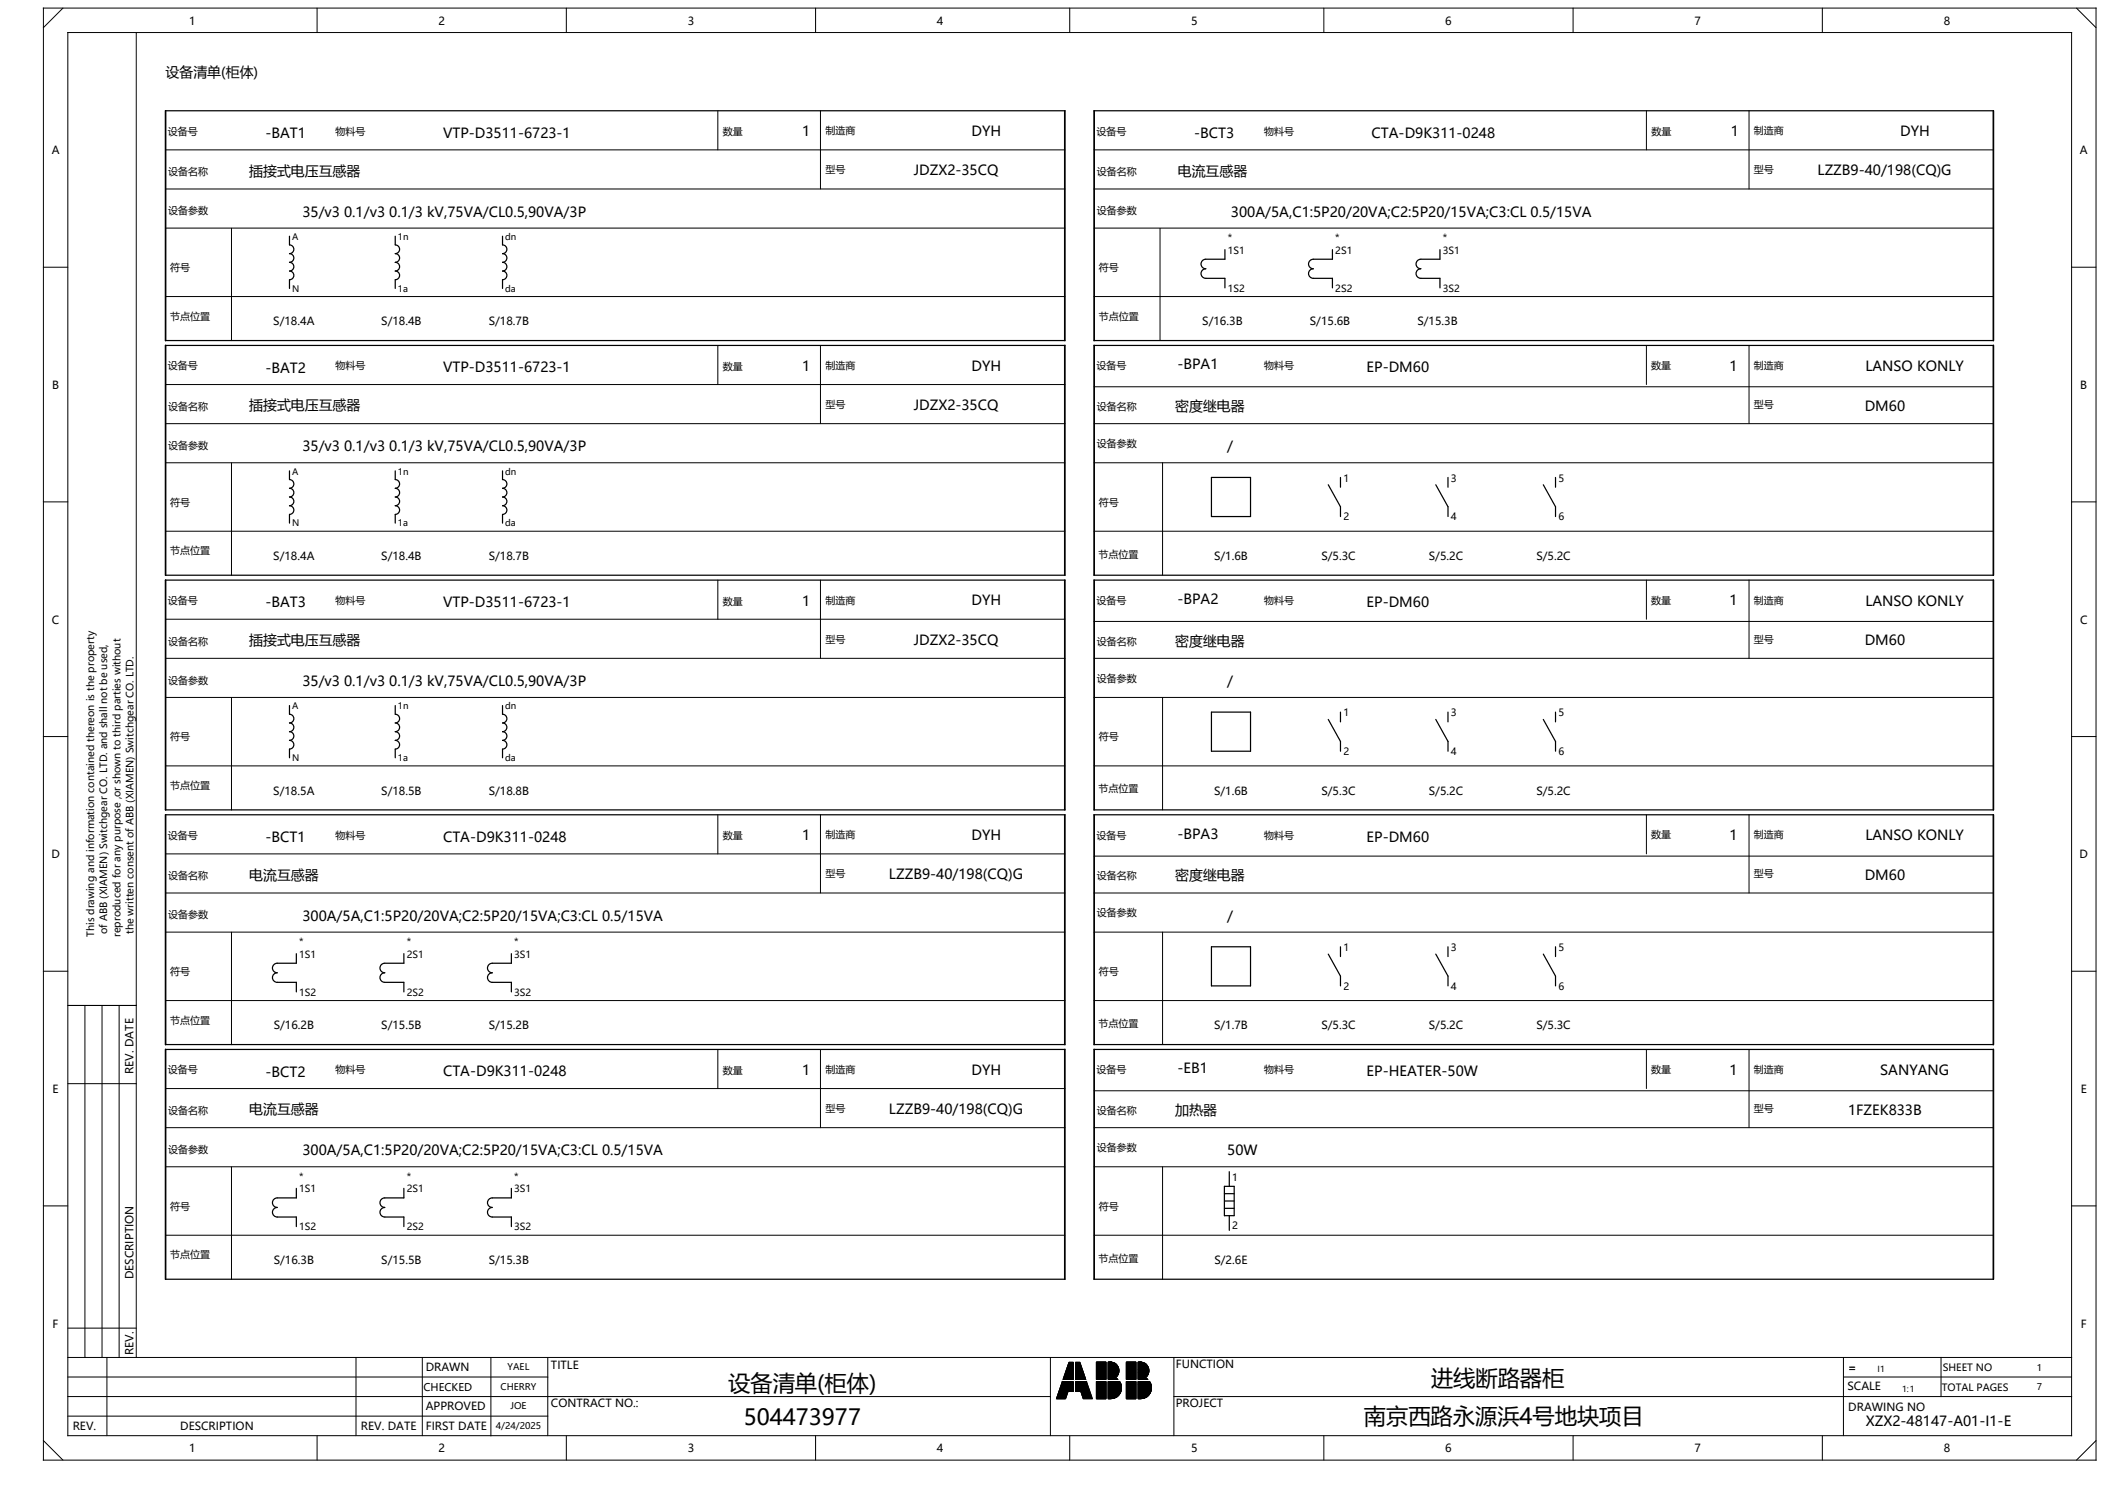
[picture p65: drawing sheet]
<svg xmlns="http://www.w3.org/2000/svg" width="297mm" height="210mm" viewBox="0 0 297 210" stroke-linecap="round" stroke-linejoin="round" font-family="sans-serif">
<defs><g id="words">
<g font-size="3.1">
<text x="102.3" y="195.2">设备清单(柜体)</text>
<text x="201" y="194.5">进线断路器柜</text>
<text x="104.4" y="200">504473977</text>
<text x="191.5" y="199.9">南京西路永源浜4号地块项目</text>
</g>
<g font-size="2">
<text x="23.3" y="10.7">设备清单(柜体)</text>
<text x="37.3" y="19.4">-BAT1</text>
<text x="62.2" y="19.3">VTP-D3511-6723-1</text>
<text x="112.7" y="19.2">1</text>
<text x="136.4" y="19.1">DYH</text>
<text x="167.7" y="19.4">-BCT3</text>
<text x="192.6" y="19.3">CTA-D9K311-0248</text>
<text x="243.1" y="19.2">1</text>
<text x="266.8" y="19.1">DYH</text>
<text x="35" y="24.7">插接式电压互感器</text>
<text x="128.3" y="24.6">JDZX2-35CQ</text>
<text x="165.4" y="24.7">电流互感器</text>
<text x="255.2" y="24.6">LZZB9-40/198(CQ)G</text>
<text x="42.5" y="30.4">35/v3 0.1/v3 0.1/3 kV,75VA/CL0.5,90VA/3P</text>
<text x="172.9" y="30.4">300A/5A,C1:5P20/20VA;C2:5P20/15VA;C3:CL 0.5/15VA</text>
<text x="37.3" y="52.3">-BAT2</text>
<text x="62.2" y="52.3">VTP-D3511-6723-1</text>
<text x="112.7" y="52.1">1</text>
<text x="136.4" y="52">DYH</text>
<text x="165.3" y="51.8">-BPA1</text>
<text x="191.9" y="52.3">EP-DM60</text>
<text x="242.9" y="52">1</text>
<text x="261.9" y="52.1">LANSO KONLY</text>
<text x="35" y="57.6">插接式电压互感器</text>
<text x="128.3" y="57.6">JDZX2-35CQ</text>
<text x="165" y="57.7">密度继电器</text>
<text x="261.9" y="57.7">DM60</text>
<text x="42.5" y="63.3">35/v3 0.1/v3 0.1/3 kV,75VA/CL0.5,90VA/3P</text>
<text x="172.3" y="63.3">/</text>
<text x="37.3" y="85.2">-BAT3</text>
<text x="62.2" y="85.2">VTP-D3511-6723-1</text>
<text x="112.7" y="85">1</text>
<text x="136.4" y="85">DYH</text>
<text x="165.3" y="84.8">-BPA2</text>
<text x="191.9" y="85.2">EP-DM60</text>
<text x="242.9" y="85">1</text>
<text x="261.9" y="85">LANSO KONLY</text>
<text x="35" y="90.6">插接式电压互感器</text>
<text x="128.3" y="90.5">JDZX2-35CQ</text>
<text x="165" y="90.6">密度继电器</text>
<text x="261.9" y="90.6">DM60</text>
<text x="42.5" y="96.3">35/v3 0.1/v3 0.1/3 kV,75VA/CL0.5,90VA/3P</text>
<text x="172.3" y="96.3">/</text>
<text x="37.3" y="118.2">-BCT1</text>
<text x="62.2" y="118.1">CTA-D9K311-0248</text>
<text x="112.7" y="118">1</text>
<text x="136.4" y="117.9">DYH</text>
<text x="165.3" y="117.7">-BPA3</text>
<text x="191.9" y="118.2">EP-DM60</text>
<text x="242.9" y="117.9">1</text>
<text x="261.9" y="118">LANSO KONLY</text>
<text x="35" y="123.5">电流互感器</text>
<text x="124.8" y="123.4">LZZB9-40/198(CQ)G</text>
<text x="165" y="123.6">密度继电器</text>
<text x="261.9" y="123.5">DM60</text>
<text x="42.5" y="129.2">300A/5A,C1:5P20/20VA;C2:5P20/15VA;C3:CL 0.5/15VA</text>
<text x="172.3" y="129.2">/</text>
<text x="37.3" y="151.1">-BCT2</text>
<text x="62.2" y="151.1">CTA-D9K311-0248</text>
<text x="112.7" y="150.9">1</text>
<text x="136.4" y="150.9">DYH</text>
<text x="165.3" y="150.7">-EB1</text>
<text x="191.9" y="151.1">EP-HEATER-50W</text>
<text x="242.9" y="150.8">1</text>
<text x="264" y="150.9">SANYANG</text>
<text x="35" y="156.4">电流互感器</text>
<text x="124.8" y="156.4">LZZB9-40/198(CQ)G</text>
<text x="165" y="156.5">加热器</text>
<text x="259.5" y="156.5">1FZEK833B</text>
<text x="42.5" y="162.2">300A/5A,C1:5P20/20VA;C2:5P20/15VA;C3:CL 0.5/15VA</text>
<text x="172.3" y="162.2">50W</text>
<text x="262" y="200.2">XZX2-48147-A01-I1-E</text>
</g>
<g font-size="1.6">
<text x="26.6" y="3.5">1</text>
<text x="61.6" y="3.5">2</text>
<text x="96.6" y="3.5">3</text>
<text x="131.6" y="3.5">4</text>
<text x="167.3" y="3.5">5</text>
<text x="202.9" y="3.5">6</text>
<text x="237.9" y="3.5">7</text>
<text x="272.9" y="3.5">8</text>
<text x="7.3" y="21.7">A</text>
<text x="292.1" y="21.7">A</text>
<text x="38.4" y="45.7">S/18.4A</text>
<text x="53.5" y="45.7">S/18.4B</text>
<text x="68.6" y="45.7">S/18.7B</text>
<text x="168.8" y="45.7">S/16.3B</text>
<text x="183.9" y="45.7">S/15.6B</text>
<text x="199" y="45.7">S/15.3B</text>
<text x="7.3" y="54.6">B</text>
<text x="292.1" y="54.6">B</text>
<text x="38.4" y="78.6">S/18.4A</text>
<text x="53.5" y="78.6">S/18.4B</text>
<text x="68.6" y="78.6">S/18.7B</text>
<text x="170.5" y="78.6">S/1.6B</text>
<text x="185.6" y="78.6">S/5.3C</text>
<text x="200.7" y="78.6">S/5.2C</text>
<text x="215.7" y="78.6">S/5.2C</text>
<text x="7.3" y="87.5">C</text>
<text x="292.1" y="87.5">C</text>
<text x="38.4" y="111.6">S/18.5A</text>
<text x="53.5" y="111.6">S/18.5B</text>
<text x="68.6" y="111.6">S/18.8B</text>
<text x="170.5" y="111.6">S/1.6B</text>
<text x="185.6" y="111.6">S/5.3C</text>
<text x="200.7" y="111.6">S/5.2C</text>
<text x="215.7" y="111.6">S/5.2C</text>
<text x="7.2" y="120.5">D</text>
<text x="292" y="120.5">D</text>
<text x="38.4" y="144.5">S/16.2B</text>
<text x="53.5" y="144.5">S/15.5B</text>
<text x="68.6" y="144.5">S/15.2B</text>
<text x="170.5" y="144.5">S/1.7B</text>
<text x="185.6" y="144.5">S/5.3C</text>
<text x="200.7" y="144.5">S/5.2C</text>
<text x="215.7" y="144.5">S/5.3C</text>
<text x="7.4" y="153.4">E</text>
<text x="18.7" y="150.7" transform="rotate(-90 18.7 150.7)">REV. DATE</text>
<text x="292.2" y="153.4">E</text>
<text x="18.7" y="179.6" transform="rotate(-90 18.7 179.6)">DESCRIPTION</text>
<text x="38.4" y="177.4">S/16.3B</text>
<text x="53.5" y="177.4">S/15.5B</text>
<text x="68.6" y="177.4">S/15.3B</text>
<text x="170.5" y="177.4">S/2.6E</text>
<text x="7.4" y="186.4">F</text>
<text x="18.7" y="190.2" transform="rotate(-90 18.7 190.2)">REV.</text>
<text x="165.1" y="192">FUNCTION</text>
<text x="292.2" y="186.4">F</text>
<text x="59.8" y="192.5">DRAWN</text>
<text x="59.8" y="198">APPROVED</text>
<text x="77.4" y="192.2">TITLE</text>
<text x="77.4" y="197.5">CONTRACT NO.:</text>
<text x="165.1" y="197.5">PROJECT</text>
<text x="259.4" y="195.1">SCALE</text>
<text x="259.6" y="192.5">=</text>
<text x="10.2" y="200.8">REV.</text>
<text x="25.3" y="200.8">DESCRIPTION</text>
<text x="26.6" y="203.9">1</text>
<text x="50.7" y="200.8">REV. DATE</text>
<text x="59.8" y="200.7">FIRST DATE</text>
<text x="61.6" y="203.9">2</text>
<text x="96.6" y="203.9">3</text>
<text x="131.6" y="203.9">4</text>
<text x="167.3" y="203.9">5</text>
<text x="202.9" y="203.9">6</text>
<text x="237.9" y="203.9">7</text>
<text x="259.6" y="198">DRAWING NO</text>
<text x="272.9" y="203.9">8</text>
</g>
<text font-size="1.5" x="59.5" y="195.2">CHECKED</text>
<g font-size="1.4">
<text x="23.6" y="18.9">设备号</text>
<text x="47.1" y="18.9">物料号</text>
<text x="101.5" y="19">数量</text>
<text x="115.9" y="18.9">制造商</text>
<text x="154" y="18.9">设备号</text>
<text x="177.5" y="18.9">物料号</text>
<text x="231.9" y="19">数量</text>
<text x="246.3" y="18.9">制造商</text>
<text x="23.6" y="24.6">设备名称</text>
<text x="115.9" y="24.3">型号</text>
<text x="154" y="24.6">设备名称</text>
<text x="246.3" y="24.3">型号</text>
<text x="23.6" y="30.1">设备参数</text>
<text x="154" y="30.1">设备参数</text>
<text x="172.4" y="35.6">1S1</text>
<text x="172.4" y="33.8">*</text>
<text x="187.5" y="35.6">2S1</text>
<text x="187.5" y="33.8">*</text>
<text x="202.6" y="35.6">3S1</text>
<text x="202.6" y="33.8">*</text>
<text x="23.9" y="38">符号</text>
<text x="154.3" y="38">符号</text>
<text x="172.4" y="40.9">1S2</text>
<text x="187.5" y="40.9">2S2</text>
<text x="202.6" y="40.9">3S2</text>
<text x="23.9" y="44.9">节点位置</text>
<text x="154.3" y="44.9">节点位置</text>
<text x="23.6" y="51.8">设备号</text>
<text x="47.1" y="51.8">物料号</text>
<text x="101.5" y="51.9">数量</text>
<text x="115.9" y="51.8">制造商</text>
<text x="154" y="51.8">设备号</text>
<text x="177.5" y="51.8">物料号</text>
<text x="231.9" y="51.8">数量</text>
<text x="246.3" y="51.8">制造商</text>
<text x="23.6" y="57.6">设备名称</text>
<text x="115.9" y="57.3">型号</text>
<text x="154" y="57.6">设备名称</text>
<text x="246.3" y="57.3">型号</text>
<text x="23.6" y="63">设备参数</text>
<text x="154" y="62.7">设备参数</text>
<text x="23.9" y="71">符号</text>
<text x="154.3" y="71">符号</text>
<text x="188.6" y="67.6">1</text>
<text x="203.7" y="67.6">3</text>
<text x="218.8" y="67.6">5</text>
<text x="23.9" y="77.8">节点位置</text>
<text x="188.6" y="73">2</text>
<text x="203.7" y="73">4</text>
<text x="218.8" y="73">6</text>
<text x="154.3" y="78.3">节点位置</text>
<text x="23.6" y="84.8">设备号</text>
<text x="47.1" y="84.8">物料号</text>
<text x="101.5" y="84.9">数量</text>
<text x="115.9" y="84.7">制造商</text>
<text x="154" y="84.8">设备号</text>
<text x="177.5" y="84.8">物料号</text>
<text x="231.9" y="84.7">数量</text>
<text x="246.3" y="84.7">制造商</text>
<text x="23.6" y="90.5">设备名称</text>
<text x="23.6" y="96">设备参数</text>
<text x="115.9" y="90.2">型号</text>
<text x="154" y="90.5">设备名称</text>
<text x="154" y="95.7">设备参数</text>
<text x="246.3" y="90.2">型号</text>
<text x="188.6" y="100.6">1</text>
<text x="203.7" y="100.6">3</text>
<text x="218.8" y="100.6">5</text>
<text x="23.9" y="103.9">符号</text>
<text x="154.3" y="103.9">符号</text>
<text x="188.6" y="106">2</text>
<text x="203.7" y="106">4</text>
<text x="218.8" y="106">6</text>
<text x="23.9" y="110.8">节点位置</text>
<text x="154.3" y="111.2">节点位置</text>
<text x="23.6" y="117.7">设备号</text>
<text x="47.1" y="117.7">物料号</text>
<text x="101.5" y="117.8">数量</text>
<text x="115.9" y="117.7">制造商</text>
<text x="154" y="117.7">设备号</text>
<text x="177.5" y="117.7">物料号</text>
<text x="231.9" y="117.7">数量</text>
<text x="246.3" y="117.7">制造商</text>
<text x="23.6" y="123.4">设备名称</text>
<text x="115.9" y="123.2">型号</text>
<text x="154" y="123.4">设备名称</text>
<text x="246.3" y="123.2">型号</text>
<text x="13.2" y="131.5" transform="rotate(-90 13.2 131.5)">This drawing and information contained thereon is the property</text>
<text x="15.1" y="131.1" transform="rotate(-90 15.1 131.1)">of ABB (XIAMEN) Switchgear CO. LTD. and shall not be used,</text>
<text x="16.9" y="131.5" transform="rotate(-90 16.9 131.5)">reproduced for any purpose ,or shown to third parties without</text>
<text x="18.8" y="131.1" transform="rotate(-90 18.8 131.1)">the written consent of ABB (XIAMEN) Switchgear CO. LTD.</text>
<text x="23.6" y="128.9">设备参数</text>
<text x="154" y="128.6">设备参数</text>
<text x="23.9" y="136.9">符号</text>
<text x="42" y="134.5">1S1</text>
<text x="42" y="132.6">*</text>
<text x="57.1" y="134.5">2S1</text>
<text x="57.1" y="132.6">*</text>
<text x="72.2" y="134.5">3S1</text>
<text x="72.2" y="132.6">*</text>
<text x="154.3" y="136.9">符号</text>
<text x="188.6" y="133.5">1</text>
<text x="203.7" y="133.5">3</text>
<text x="218.8" y="133.5">5</text>
<text x="23.9" y="143.7">节点位置</text>
<text x="42" y="139.8">1S2</text>
<text x="57.1" y="139.8">2S2</text>
<text x="72.2" y="139.8">3S2</text>
<text x="188.6" y="138.9">2</text>
<text x="203.7" y="138.9">4</text>
<text x="218.8" y="138.9">6</text>
<text x="154.3" y="144.2">节点位置</text>
<text x="23.6" y="150.7">设备号</text>
<text x="47.1" y="150.7">物料号</text>
<text x="101.5" y="150.8">数量</text>
<text x="115.9" y="150.6">制造商</text>
<text x="154" y="150.7">设备号</text>
<text x="177.5" y="150.7">物料号</text>
<text x="231.9" y="150.6">数量</text>
<text x="246.3" y="150.6">制造商</text>
<text x="23.6" y="156.4">设备名称</text>
<text x="23.6" y="161.9">设备参数</text>
<text x="115.9" y="156.1">型号</text>
<text x="154" y="156.4">设备名称</text>
<text x="154" y="161.6">设备参数</text>
<text x="246.3" y="156.1">型号</text>
<text x="42" y="167.4">1S1</text>
<text x="42" y="165.6">*</text>
<text x="57.1" y="167.4">2S1</text>
<text x="57.1" y="165.6">*</text>
<text x="72.2" y="167.4">3S1</text>
<text x="72.2" y="165.6">*</text>
<text x="173" y="165.8">1</text>
<text x="23.9" y="169.8">符号</text>
<text x="42" y="172.7">1S2</text>
<text x="57.1" y="172.7">2S2</text>
<text x="72.2" y="172.7">3S2</text>
<text x="154.3" y="169.8">符号</text>
<text x="173" y="172.5">2</text>
<text x="23.9" y="176.7">节点位置</text>
<text x="154.3" y="177.1">节点位置</text>
<text x="272.7" y="195.3">TOTAL PAGES</text>
<text x="272.8" y="192.5">SHEET NO</text>
</g>
<g font-size="1.3">
<text x="41" y="33.7">A</text>
<text x="55.9" y="33.7">1n</text>
<text x="70.9" y="33.7">dn</text>
<text x="41" y="41">N</text>
<text x="55.9" y="41">1a</text>
<text x="70.9" y="41">da</text>
<text x="41" y="66.6">A</text>
<text x="55.9" y="66.6">1n</text>
<text x="70.9" y="66.6">dn</text>
<text x="41" y="73.9">N</text>
<text x="55.9" y="73.9">1a</text>
<text x="70.9" y="73.9">da</text>
<text x="41" y="99.6">A</text>
<text x="55.9" y="99.6">1n</text>
<text x="70.9" y="99.6">dn</text>
<text x="41" y="106.8">N</text>
<text x="55.9" y="106.8">1a</text>
<text x="70.9" y="106.8">da</text>
<text x="70.3" y="195.1">CHERRY</text>
<text x="71.3" y="192.3">YAEL</text>
<text x="71.7" y="197.8">JOE</text>
<text x="286" y="192.4">1</text>
<text x="286" y="195.2">7</text>
<text x="69.6" y="200.6">4/24/2025</text>
</g>
<g font-size="1.2">
<text x="263.7" y="192.6">I1</text>
<text x="267.1" y="195.4">1:1</text>
</g>
</g></defs>
<g fill="none" stroke="#000" stroke-width=".14">
<path d="M6.1 1.1h288.2v203.9h-288.2zM8.8 1.1l-2.7 2.8M9.5 4.6h281.4v196.9h-281.4zM19.1 4.6v186M44.5 1.1v3.5M79.5 1.1v3.5M100.8 15.5v5.5M114.5 1.1v3.5M115.2 15.5v11M150.2 1.1v3.5M185.9 1.1v3.5M220.9 1.1v3.5"/>
<path d="M231.2 15.5v5.5M245.6 15.5v11M255.9 1.1v3.5M291.6 1.1l2.7 2.8M6.1 37.5h3.4M23.3 21h126.2M23.3 26.5h126.2M23.3 32h126.2M32.5 32v15.8M153.6 21h126.3M153.6 26.5h126.3M153.6 32h126.3"/>
<path d="M162.9 32v15.8M290.9 37.5h3.4M23.3 41.6h126.2M23.3 54h126.2M23.3 59.5h126.2M100.8 48.5v5.5M115.2 48.5v11M153.6 41.6h126.3M153.6 59.5h126.3M153.6 54.3h126.3M231.2 48.5v5.5M245.6 48.5v11"/>
<path d="M6.1 70.5h3.4M23.3 65h126.2M23.3 74.6h126.2M32.5 65v15.8M153.6 65h126.3M153.6 74.6h126.3M163.3 65v15.7M290.9 70.5h3.4M23.3 86.9h126.2M23.3 92.4h126.2M23.3 97.9h126.2M32.5 97.9v15.8"/>
<path d="M100.8 81.4v5.5M115.2 81.4v11M153.6 92.4h126.3M153.6 97.9h126.3M153.6 87.2h126.3M163.3 97.9v15.8M231.2 81.4v5.5M245.6 81.4v11M6.1 103.4h3.4M23.3 107.5h126.2M23.3 119.9h126.2M100.8 114.4v5.5"/>
<path d="M115.2 114.4v11M153.6 107.5h126.3M231.2 114.4v5.5M245.6 114.4v11M290.9 103.4h3.4M6.1 136.3h3.4M23.3 125.4h126.2M23.3 130.8h126.2M32.5 130.9v15.7M153.6 125.4h126.3M153.6 130.8h126.3M153.6 120.2h126.3"/>
<path d="M163.3 130.8v15.8M290.9 136.3h3.4M9.5 141.1h9.6M9.5 152.1h9.6M11.9 141.1v49.5M14.3 141.1v49.5M16.7 141.1v49.5M23.3 140.5h126.2M23.3 152.8h126.2M23.3 158.3h126.2M100.8 147.3v5.5M115.2 147.3v11"/>
<path d="M153.6 140.5h126.3M153.6 158.3h126.3M153.6 153.1h126.3M231.2 147.3v5.5M245.6 147.3v11M6.1 169.3h3.4M23.3 163.8h126.2M23.3 173.4h126.2M32.5 163.8v15.8M153.6 163.8h126.3M153.6 173.4h126.3M163.3 163.8v15.8"/>
<path d="M290.9 169.3h3.4M9.5 198.8h67.4M9.5 196h138M9.5 193.3h67.4M9.5 190.6h281.4M9.5 186.4h9.6M15 190.6v10.9M50 190.6v10.9M59.3 190.6v10.9M68.9 190.6v11M76.9 190.6v10.9M147.5 190.6v10.9"/>
<path d="M149.2 194l-.8 2.3h1.2l.4-1M149.2 194h1.5v1.3h-.7M149.2 194l.8 1.3M150.1 191.2h.6v2.4h-1.4zM151 191.2h.6l.9 2.4h-1.5zM152.6 194l.8 2.3h-1.3l-.3-1M152.6 194h-1.6v1.3h.8M152.6 194l-.8 1.3M154 191.2h1.3v2.4h-1.3zM154 193.9h1.3v2.4h-1.3zM155.6 194h1.6M155.6 191.2h.6"/>
<path d="M155.6 192.6h1.5M155.6 191.7h1.3M155.6 191.8h1.4M155.6 191.9h1.4M155.6 192h1.5M155.6 192.1h1.5M155.6 192.2h1.5M155.6 192.3h1.5M155.6 192.7h1.5M155.6 192.8h1.5M155.6 192.8h1.4M155.6 192.9h1.4"/>
<path d="M155.6 193h1.4M155.6 193.1h1.3M155.6 191.6h1.2M155.6 191.4h.9M155.6 191.4h1M155.6 191.5h1.1M155.6 191.3h.8M155.6 193.2h1.2M155.6 195.2h1.8M155.6 194.3h1.8M155.6 194.4h1.8M155.6 194.1h1.7"/>
<path d="M155.6 194.2h1.7M155.6 194.2h1.8M155.6 193.5h1.2M155.6 194h1.7M155.6 194.5h1.8M155.6 194.5h1.9M155.6 194.6h1.9M155.6 194.7h1.9M155.6 194.8h1.9M155.6 194.9h1.9M155.6 195h1.9M155.6 195.1h1.9"/>
<path d="M155.6 195.5h1.7M155.6 195.6h1.7M155.6 195.6h1.6M155.6 195.7h1.6M155.6 195.8h1.5M155.6 195.9h1.5M155.6 195.9h1.4M155.6 196h1.3M155.6 196.1h1.2M155.6 195.3h1.8M155.6 195.4h1.8M155.6 193.3h1.2"/>
<path d="M155.6 193.3h1.1M155.6 193.4h1M155.6 193.5h1.1M155.6 196.1h1.1M155.6 196.2h1M155.6 196.3h.8M155.6 192.4h1.5M155.6 192.5h1.5M155.9 191.2a1.2 1.2 0 0 1 1.2 .9 1.2 1.2 0 0 1-.5 1.3M155.9 191.2h.1M155.9 191.2h-.3v2.4h1.3M155.9 191.2h.3"/>
<path d="M156.2 191.2l.2 .1M156.4 191.3l.1 .1M156.4 196.3h-.5M156.5 191.4h.1M156.6 193.4l.1 .1M156.6 196.2l-.2 .1M156.6 193.4l.3 .2M156.6 191.4l.1 .1M156.7 193.3l-.1 .1M156.7 193.5h.1M156.7 196.1l-.1 .1M156.7 191.5l.1 .1"/>
<path d="M156.8 193.3h-.1M156.8 191.6l.1 .1M156.8 193.5l.1 .1M156.8 196.1h-.1M156.8 193.2v.1M156.9 191.7h.1M156.9 193.1l-.1 .1M156.9 191.7l.1 .1M156.9 196l-.1 .1M156.9 193.1h.1M157 191.8v.1M157 193l-.1 .1"/>
<path d="M157 191.9h.1M157 195.9l-.1 .1M157 192.9v.1M157 191.9l.1 .1M157 192.8v.1M157.1 192v.1M157.1 192.8h-.1M157.1 195.9h-.1M157.1 192.1h.1M157.1 192.7v.1M157.1 192.1v.1M157.1 192.6v.1"/>
<path d="M157.1 192.2v.1M157.1 192.6h.1M157.1 192.3v.1M157.1 192.5v.1M157.1 192.4h.1M157.1 192.4v.1M157.1 195.8v.1M157.2 195.7l-.1 .1M157.2 193.9a1.54 1.54 0 0 1-1.3 2.4M157.2 193.9h-1.6v2.4h.3M157.2 193.9v.1M157.2 194h.1"/>
<path d="M157.2 195.6v.1M157.3 194v.1M157.3 195.6h-.1M157.3 194.1v.1M157.3 195.5v.1M157.3 194.2h.1M157.4 195.4l-.1 .1M157.4 194.2v.1M157.4 195.4h.1M157.4 194.3v.1M157.4 195.3v.1M157.4 194.4v.1"/>
<path d="M157.4 195.2v.1M157.4 194.5h.1M157.4 195.2h.1M157.5 194.5v.1M157.5 195.1l-.1 .1M157.5 194.6v.1M157.5 195v.1M157.5 194.7h.1M157.5 194.9v.1M157.5 194.7v.1M157.5 194.9h.1M157.5 194.8v.1"/>
<path d="M158.2 191.2h1.3v2.4h-1.3zM158.2 193.9h1.3v2.4h-1.3zM159.8 194h1.6M159.8 191.2h.6M159.8 192.6h1.5M159.8 191.7h1.3M159.8 191.8h1.4M159.8 191.9h1.4M159.8 192h1.5M159.8 192.1h1.5M159.8 192.2h1.5M159.8 192.3h1.5"/>
<path d="M159.8 192.7h1.5M159.8 192.8h1.5M159.8 192.8h1.4M159.8 192.9h1.4M159.8 193h1.4M159.8 193.1h1.3M159.8 191.6h1.2M159.8 191.4h.9M159.8 191.4h1M159.8 191.5h1.1M159.8 191.3h.8M159.8 193.2h1.2"/>
<path d="M159.8 195.2h1.9M159.8 195.2h1.8M159.8 194.3h1.8M159.8 194.4h1.8M159.8 194.1h1.7M159.8 194.2h1.8M159.8 193.5h1.2M159.8 194h1.7M159.8 194.5h1.9M159.8 194.6h1.9M159.8 194.7h1.9M159.8 194.8h1.9"/>
<path d="M159.8 194.9h1.9M159.8 195h1.9M159.8 195.1h1.9M159.8 195.5h1.7M159.8 195.6h1.7M159.8 195.6h1.6M159.8 195.7h1.6M159.8 195.8h1.5M159.8 195.9h1.5M159.8 195.9h1.4M159.8 196h1.3M159.8 196.1h1.2"/>
<path d="M159.8 195.3h1.8M159.8 195.4h1.8M159.8 193.3h1.2M159.8 193.3h1.1M159.8 193.4h1M159.8 193.5h1.1M159.8 196.1h1.1M159.8 196.2h1M159.8 196.3h.8M159.8 192.4h1.5M159.8 192.5h1.5M160.1 191.2a1.2 1.2 0 0 1 1.2 .9 1.2 1.2 0 0 1-.5 1.3"/>
<path d="M160.1 191.2h.1M160.1 191.2h-.3v2.4h1.3M160.1 191.2h.3M160.4 191.2l.2 .1M160.6 191.3l.1 .1M160.6 196.3h-.4M160.7 191.4h.1M160.8 193.4l.1 .1M160.8 196.2l-.2 .1M160.8 193.4l.3 .2M160.8 191.4l.1 .1M160.9 193.3l-.1 .1"/>
<path d="M160.9 193.5h.1M160.9 196.1l-.1 .1M160.9 191.5l.1 .1M161 193.3h-.1M161 191.6l.1 .1M161 193.5l.1 .1M161 196.1h-.1M161 193.2v.1M161.1 191.7h.1M161.1 193.1l-.1 .1M161.1 191.7l.1 .1M161.1 196l-.1 .1"/>
<path d="M161.1 193.1h.1M161.2 191.8v.1M161.2 193l-.1 .1M161.2 191.9h.1M161.2 195.9l-.1 .1M161.2 192.9v.1M161.2 191.9l.1 .1M161.2 192.8v.1M161.3 192v.1M161.3 192.8h-.1M161.3 195.9h-.1M161.3 192.1h.1"/>
<path d="M161.3 192.7v.1M161.3 192.1v.1M161.3 192.6v.1M161.3 192.2v.1M161.3 192.6h.1M161.3 192.3v.1M161.3 192.5v.1M161.3 192.4h.1M161.3 192.4v.1M161.3 195.8v.1M161.4 195.7l-.1 .1M161.4 193.9a1.54 1.54 0 0 1-1.2 2.4"/>
<path d="M161.4 193.9h-1.6v2.4h.4M161.4 193.9v.1M161.4 194h.1M161.4 195.6v.1M161.5 194v.1M161.5 195.6h-.1M161.5 194.1l.1 .1M161.5 195.5v.1M161.6 194.2h.1M161.6 195.4l-.1 .1M161.6 194.2v.1M161.6 195.4h.1"/>
<path d="M161.6 194.3v.1M161.6 195.3v.1M161.6 194.4l.1 .1M161.6 195.2v.1M161.7 194.5h.1M161.7 195.2h-.1M161.7 194.5v.1M161.7 195.1v.1M161.7 194.6v.1M161.7 195v.1M161.7 194.9v.1M161.7 194.7h.1"/>
<path d="M161.7 194.9h.1M161.7 194.7v.1M161.7 194.8v.1M164.8 196h126.1M164.8 190.6v10.9M258.9 193.3h32M258.9 190.6v10.9M272.6 190.6v5.4M6.1 202.2l2.7 2.8M44.5 201.5v3.5M79.5 201.5v3.5M114.5 201.5v3.5"/>
<path d="M150.2 201.5v3.5M185.9 201.5v3.5M220.9 201.5v3.5M255.9 201.5v3.5M294.3 202.2l-2.7 2.8"/>
</g>
<g fill="#000" stroke="#000" stroke-width=".14">
<path d="M149.2 194h1.5v1.3h-.7zM149.2 194l.8 1.3-.4 1h-1.2zM150.1 191.2h.6v2.4h-1.4zM151 191.2h.6l.9 2.4h-1.5zM151 194h1.6l-.8 1.3h-.8zM152.6 194l.8 2.3h-1.3l-.3-1zM154 191.2h1.3v2.4h-1.3zM154 193.9h1.3v2.4h-1.3zM155.6 192.6h1.5zM155.6 191.7l1.4 .1zM155.6 191.8l1.4 .1zM155.6 191.9h1.4z"/>
<path d="M155.6 191.9l1.5 .1zM155.6 192l1.5 .1zM155.6 192.1h1.5zM155.6 192.1l1.5 .1zM155.6 192.2l1.5 .1zM155.6 191.7h1.3zM155.6 192.7h1.5zM155.6 192.8h1.5zM155.6 192.8h1.4zM155.6 192.9h1.4zM155.6 193h1.4zM155.6 191.6l1.3 .1z"/>
<path d="M155.6 191.4h1zM155.6 191.4l1.1 .1zM155.6 191.5l1.2 .1zM155.6 191.2h.6zM155.6 191.2l.8 .1zM155.6 191.3l.9 .1zM155.6 193.1h1.3zM155.6 195.2h1.8zM155.6 194.3l1.8 .1zM155.6 194.1l1.7 .1zM155.6 194.2h1.8zM155.6 194.2l1.8 .1z"/>
<path d="M155.6 193.5h1.2l.1 .1h-1.3zM155.6 193.9l1.6 .1zM155.6 194h1.7zM155.6 194l1.7 .1zM155.6 194.4l1.8 .1zM155.6 194.5h1.9zM155.6 194.5l1.9 .1zM155.6 194.6l1.9 .1zM155.6 194.7h1.9zM155.6 194.7l1.9 .1zM155.6 194.8h1.9zM155.6 194.9h1.9z"/>
<path d="M155.6 195h1.9zM155.6 195.1h1.9zM155.6 195.5h1.7zM155.6 195.6h1.7zM155.6 195.6h1.6zM155.6 195.7h1.6zM155.6 195.8h1.5zM155.6 195.9h1.5zM155.6 195.9h1.4zM155.6 196h1.3zM155.6 195.3h1.8zM155.6 195.4h1.8z"/>
<path d="M155.6 193.2h1.2zM155.6 193.3h1.2zM155.6 193.3h1.1zM155.6 193.4l1.1 .1zM155.6 193.5h1.2zM155.6 196.1h1.2zM155.6 196.1h1.1zM155.6 196.2h1zM155.6 196.3h.8zM155.6 192.3l1.5 .1zM155.6 192.4h1.5zM155.6 192.5h1.5z"/>
<path d="M158.2 191.2h1.3v2.4h-1.3zM158.2 193.9h1.3v2.4h-1.3zM159.8 195.2h1.9zM159.8 194h1.7zM159.8 194.3l1.8 .1zM159.8 194.2l1.8 .1zM159.8 194.2h1.8zM159.8 194.1l1.8 .1zM159.8 194l1.7 .1zM159.8 195.1h1.9zM159.8 195h1.9zM159.8 194.9h1.9z"/>
<path d="M159.8 194.8h1.9zM159.8 194.7l1.9 .1zM159.8 194.7h1.9zM159.8 194.6l1.9 .1zM159.8 194.5l1.9 .1zM159.8 194.5h1.9zM159.8 194.4l1.9 .1zM159.8 195.6h1.7zM159.8 195.5h1.7zM159.8 195.4h1.8zM159.8 195.3h1.8zM159.8 195.2h1.8z"/>
<path d="M159.8 193.1h1.3zM159.8 193.5h1.2l.1 .1h-1.3zM159.8 193.5h1.2zM159.8 193.4l1.1 .1zM159.8 193.3h1.1zM159.8 193.3h1.2zM159.8 193.2h1.2zM159.8 195.9h1.4zM159.8 196.3h.8zM159.8 196.2h1zM159.8 196.1h1.1zM159.8 196.1h1.2z"/>
<path d="M159.8 196h1.3zM159.8 193.9l1.6 .1zM159.8 195.9h1.5zM159.8 195.8h1.5zM159.8 195.7h1.6zM159.8 195.6h1.6zM159.8 191.9h1.4zM159.8 191.8l1.4 .1zM159.8 191.7l1.4 .1zM159.8 191.2l.8 .1zM159.8 191.2h.6zM159.8 191.6l1.3 .1z"/>
<path d="M159.8 191.5l1.2 .1zM159.8 191.4l1.1 .1zM159.8 191.4h1zM159.8 191.7h1.3zM159.8 191.3l.9 .1zM159.8 193h1.4zM159.8 192.9h1.4zM159.8 192.8h1.4zM159.8 192.6h1.5zM159.8 192.2l1.5 .1zM159.8 192.1l1.5 .1zM159.8 192.1h1.5z"/>
<path d="M159.8 192.3l1.5 .1zM159.8 192.5h1.5zM159.8 192.4h1.5zM159.8 192l1.5 .1zM159.8 192.7h1.5zM159.8 192.8h1.5zM159.8 191.9l1.5 .1z"/>
</g>
<g fill="none" stroke="#000" stroke-width=".17">
<path d="M23.3 15.5h126.2M153.6 15.5h126.3M40.7 33.2v1.2a.61 .61 0 0 1 .6 .6 .61 .61 0 0 1-.6 .6 .61 .61 0 0 1 .6 .6 .61 .61 0 0 1-.6 .6 .61 .61 0 0 1 .6 .6 .61 .61 0 0 1-.6 .6 .61 .61 0 0 1 .6 .7 .61 .61 0 0 1-.6 .6v1.2M55.5 33.2v1.2a.61 .61 0 0 1 .6 .6 .61 .61 0 0 1-.6 .6 .61 .61 0 0 1 .6 .6 .61 .61 0 0 1-.6 .6 .61 .61 0 0 1 .6 .6 .61 .61 0 0 1-.6 .6 .61 .61 0 0 1 .6 .7 .61 .61 0 0 1-.6 .6v1.2M70.6 33.2v1.2a.61 .61 0 0 1 .6 .6 .61 .61 0 0 1-.6 .6 .61 .61 0 0 1 .6 .6 .61 .61 0 0 1-.6 .6 .61 .61 0 0 1 .6 .6 .61 .61 0 0 1-.6 .6 .61 .61 0 0 1 .6 .7 .61 .61 0 0 1-.6 .6v1.2M172 35v1.4h-2.7a.67 .67 0 0 0-.6 .7 .67 .67 0 0 0 .6 .6 .67 .67 0 0 0-.6 .7 .67 .67 0 0 0 .6 .7h2.7v1.3M187.1 35v1.4h-2.7a.67 .67 0 0 0-.6 .7 .67 .67 0 0 0 .6 .6 .67 .67 0 0 0-.6 .7 .67 .67 0 0 0 .6 .7h2.7v1.3M202.2 35v1.4h-2.7a.67 .67 0 0 0-.6 .7 .67 .67 0 0 0 .6 .6 .67 .67 0 0 0-.6 .7 .67 .67 0 0 0 .6 .7h2.7v1.3M23.3 47.8h126.2M23.3 48.5h126.2M153.6 47.8h126.3M153.6 48.5h126.3"/>
<path d="M40.7 66.1v1.2a.61 .61 0 0 1 .6 .6 .61 .61 0 0 1-.6 .6 .61 .61 0 0 1 .6 .7 .61 .61 0 0 1-.6 .6 .61 .61 0 0 1 .6 .6 .61 .61 0 0 1-.6 .6 .61 .61 0 0 1 .6 .6 .61 .61 0 0 1-.6 .6v1.2M55.5 66.1v1.2a.61 .61 0 0 1 .6 .6 .61 .61 0 0 1-.6 .6 .61 .61 0 0 1 .6 .7 .61 .61 0 0 1-.6 .6 .61 .61 0 0 1 .6 .6 .61 .61 0 0 1-.6 .6 .61 .61 0 0 1 .6 .6 .61 .61 0 0 1-.6 .6v1.2M70.6 66.1v1.2a.61 .61 0 0 1 .6 .6 .61 .61 0 0 1-.6 .6 .61 .61 0 0 1 .6 .7 .61 .61 0 0 1-.6 .6 .61 .61 0 0 1 .6 .6 .61 .61 0 0 1-.6 .6 .61 .61 0 0 1 .6 .6 .61 .61 0 0 1-.6 .6v1.2M170.1 67h5.5v5.5h-5.5zM186.5 68l1.7 3.1v1.4M188.2 67v1.4M201.6 68l1.7 3.1v1.4M203.3 67v1.4M216.7 68l1.7 3.1v1.4M218.4 67v1.4M23.3 80.7h126.2M23.3 81.4h126.2"/>
<path d="M40.7 99v1.3a.61 .61 0 0 1 .6 .6 .61 .61 0 0 1-.6 .6 .61 .61 0 0 1 .6 .6 .61 .61 0 0 1-.6 .6 .61 .61 0 0 1 .6 .6 .61 .61 0 0 1-.6 .6 .61 .61 0 0 1 .6 .6 .61 .61 0 0 1-.6 .7v1.2M55.5 99v1.3a.61 .61 0 0 1 .6 .6 .61 .61 0 0 1-.6 .6 .61 .61 0 0 1 .6 .6 .61 .61 0 0 1-.6 .6 .61 .61 0 0 1 .6 .6 .61 .61 0 0 1-.6 .6 .61 .61 0 0 1 .6 .6 .61 .61 0 0 1-.6 .7v1.2M70.6 99v1.3a.61 .61 0 0 1 .6 .6 .61 .61 0 0 1-.6 .6 .61 .61 0 0 1 .6 .6 .61 .61 0 0 1-.6 .6 .61 .61 0 0 1 .6 .6 .61 .61 0 0 1-.6 .6 .61 .61 0 0 1 .6 .6 .61 .61 0 0 1-.6 .7v1.2M153.6 80.7h126.3M153.6 81.4h126.3M170.1 100h5.5v5.5h-5.5zM188.2 100v1.3M203.3 100v1.3M218.4 100v1.3M23.3 113.7h126.2M23.3 114.4h126.2M153.6 113.7h126.3"/>
<path d="M153.6 114.4h126.3M186.5 101l1.7 3.1v1.4M201.6 101l1.7 3.1v1.4M216.7 101l1.7 3.1v1.4M41.6 133.9v1.3h-2.7a.67 .67 0 0 0-.6 .7 .67 .67 0 0 0 .6 .7 .67 .67 0 0 0-.6 .6 .67 .67 0 0 0 .6 .7h2.7v1.3M56.7 133.9v1.3h-2.7a.67 .67 0 0 0-.6 .7 .67 .67 0 0 0 .6 .7 .67 .67 0 0 0-.6 .6 .67 .67 0 0 0 .6 .7h2.7v1.3M71.8 133.9v1.3h-2.7a.67 .67 0 0 0-.6 .7 .67 .67 0 0 0 .6 .7 .67 .67 0 0 0-.6 .6 .67 .67 0 0 0 .6 .7h2.7v1.3M170.1 132.9h5.5v5.5h-5.5zM186.5 133.9l1.7 3.1v1.4M188.2 132.9v1.4M201.6 133.9l1.7 3.1v1.4M203.3 132.9v1.4"/>
<path d="M216.7 133.9l1.7 3.1v1.4M218.4 132.9v1.4M23.3 146.6h126.2M23.3 147.3h126.2M153.6 146.6h126.3M153.6 147.3h126.3M23.3 179.6h126.2M41.6 166.8v1.4h-2.7a.67 .67 0 0 0-.6 .6 .67 .67 0 0 0 .6 .7 .67 .67 0 0 0-.6 .7 .67 .67 0 0 0 .6 .6h2.7v1.4M56.7 166.8v1.4h-2.7a.67 .67 0 0 0-.6 .6 .67 .67 0 0 0 .6 .7 .67 .67 0 0 0-.6 .7 .67 .67 0 0 0 .6 .6h2.7v1.4M71.8 166.8v1.4h-2.7a.67 .67 0 0 0-.6 .6 .67 .67 0 0 0 .6 .7 .67 .67 0 0 0-.6 .7 .67 .67 0 0 0 .6 .6h2.7v1.4M153.6 179.6h126.3M171.9 168.6h1.4"/>
<path d="M171.9 166.5h1.4v4.2h-1.4zM171.9 167.6h1.4M171.9 169.6h1.4M172.6 164.5v2M172.6 170.7v2"/>
</g>
<g fill="none" stroke="#000" stroke-width=".24">
<path d="M23.3 15.5v32.3M149.5 15.5v32.3M153.6 15.5v32.3M279.9 15.5v32.3M23.3 48.5v32.2M149.5 48.5v32.2M153.6 48.5v32.2M279.9 48.5v32.2M23.3 81.4v32.3M149.5 81.4v32.3M153.6 81.4v32.3M279.9 81.4v32.3"/>
<path d="M23.3 114.4v32.2M149.5 114.4v32.2M153.6 114.4v32.2M279.9 114.4v32.2M23.3 147.3v32.3M149.5 147.3v32.3M153.6 147.3v32.3M279.9 147.3v32.3"/>
</g>
<use href="#words"/>
</svg>
